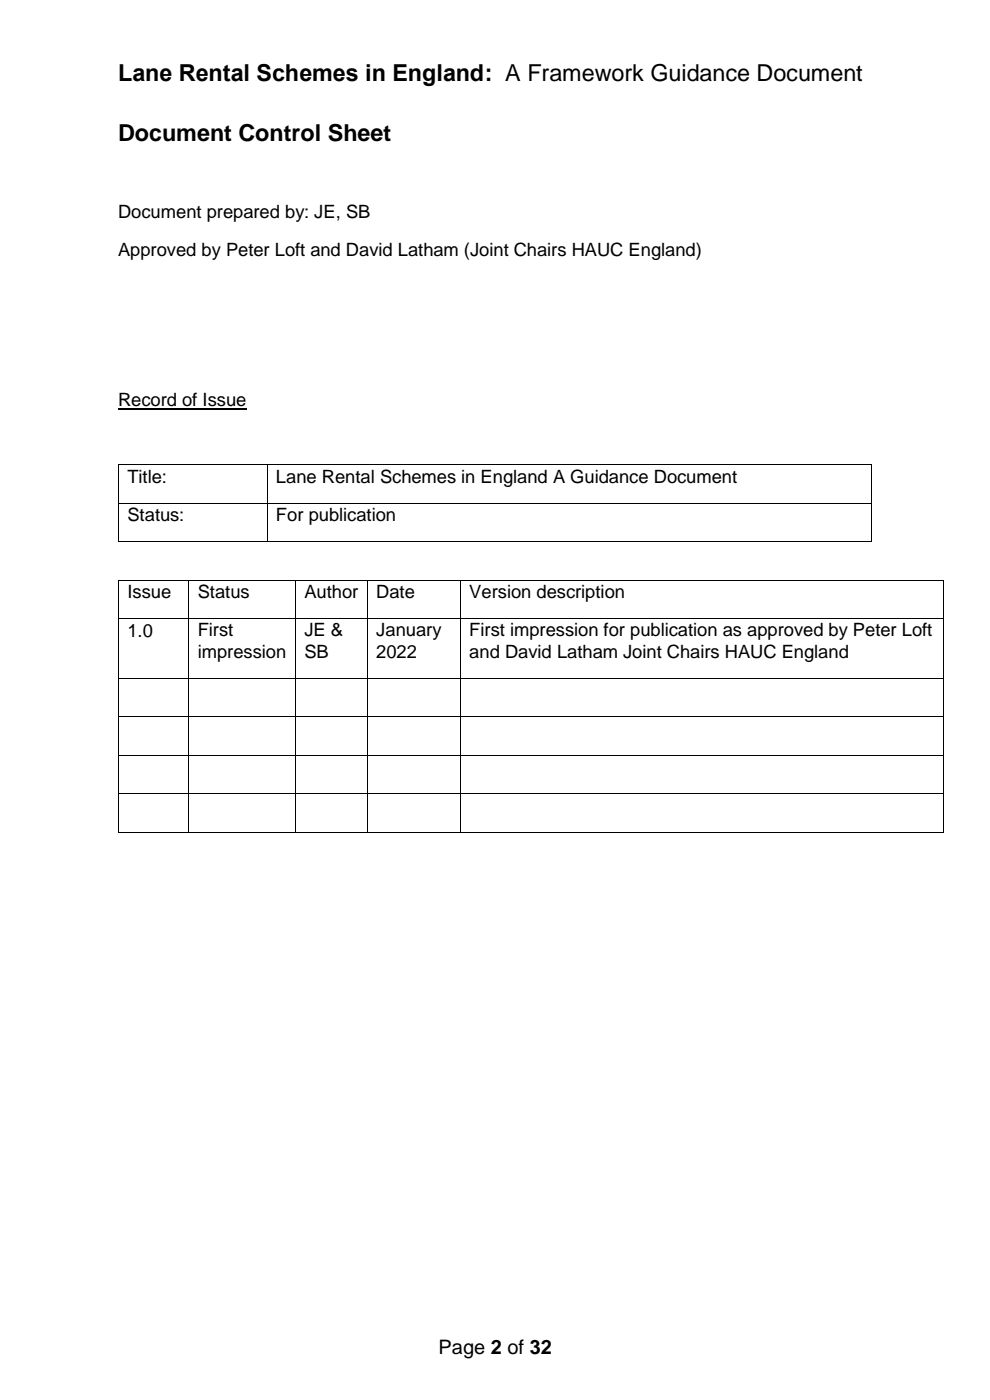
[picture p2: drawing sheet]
<svg xmlns="http://www.w3.org/2000/svg" width="210mm" height="297mm" viewBox="0 0 210 297" stroke-linecap="round" stroke-linejoin="round" font-family="sans-serif">
<defs><g id="words">
<g font-size="5">
<text x="25" y="17.1">Lane Rental Schemes in England: A Framework Guidance Document</text>
<text x="25" y="30">Document Control Sheet</text>
</g>
<text font-size="4.2" x="93" y="287.3">Page 2 of 32</text>
<g font-size="3.9">
<text x="25" y="46.3">Document prepared by: JE, SB</text>
<text x="25" y="54.3">Approved by Peter Loft and David Latham (Joint Chairs HAUC England)</text>
<text x="25" y="86.3">Record of Issue</text>
<text x="27" y="102.4">Title:</text>
<text x="58.5" y="102.4">Lane Rental Schemes in England A Guidance Document</text>
<text x="27" y="110.5">Status:</text>
<text x="58.5" y="110.5">For publication</text>
<text x="27" y="126.9">Issue</text>
<text x="41.9" y="126.9">Status</text>
<text x="64.5" y="126.9">Author</text>
<text x="79.8" y="126.9">Date</text>
<text x="99.5" y="126.9">Version description</text>
<text x="27" y="135.1">1.0</text>
<text x="41.9" y="135">First</text>
<text x="64.5" y="135">JE &amp;</text>
<text x="79.8" y="135">January</text>
<text x="99.5" y="135">First impression for publication as approved by Peter Loft</text>
<text x="41.9" y="139.6">impression</text>
<text x="64.5" y="139.6">SB</text>
<text x="79.8" y="139.6">2022</text>
<text x="99.5" y="139.6">and David Latham Joint Chairs HAUC England</text>
</g>
</g></defs>
<path d="M25 86.8h27.2" fill="none" stroke="#000" stroke-width=".3"/>
<g fill="#000">
<path d="M25 98.5h.2v.2h-.2z" fill-rule="evenodd"/>
<path d="M25 98.5h.2v.2h-.2z" fill-rule="evenodd"/>
<path d="M56.5 98.5h.2v.2h-.2z" fill-rule="evenodd"/>
<path d="M184.8 98.5h.1v.2h-.1z" fill-rule="evenodd"/>
<path d="M184.8 98.5h.1v.2h-.1z" fill-rule="evenodd"/>
<path d="M25 106.7h.2v.2h-.2z" fill-rule="evenodd"/>
<path d="M25 114.9h.2v.1h-.2z" fill-rule="evenodd"/>
<path d="M25 114.9h.2v.1h-.2z" fill-rule="evenodd"/>
<path d="M56.5 106.7h.2v.2h-.2z" fill-rule="evenodd"/>
<path d="M56.5 114.9h.2v.1h-.2z" fill-rule="evenodd"/>
<path d="M184.8 106.7h.1v.2h-.1z" fill-rule="evenodd"/>
<path d="M184.8 114.9h.1v.1h-.1z" fill-rule="evenodd"/>
<path d="M184.8 114.9h.1v.1h-.1z" fill-rule="evenodd"/>
<path d="M25 123h.2v.2h-.2z" fill-rule="evenodd"/>
<path d="M25 123h.2v.2h-.2z" fill-rule="evenodd"/>
<path d="M25 131.2h.2v.2h-.2z" fill-rule="evenodd"/>
<path d="M40 123h.1v.2h-.1z" fill-rule="evenodd"/>
<path d="M40 131.2h.1v.2h-.1z" fill-rule="evenodd"/>
<path d="M62.5 123h.2v.2h-.2z" fill-rule="evenodd"/>
<path d="M62.5 131.2h.2v.2h-.2z" fill-rule="evenodd"/>
<path d="M77.8 123h.2v.2h-.2z" fill-rule="evenodd"/>
<path d="M77.8 131.2h.2v.2h-.2z" fill-rule="evenodd"/>
<path d="M97.6 123h.1v.2h-.1z" fill-rule="evenodd"/>
<path d="M97.6 131.2h.1v.2h-.1z" fill-rule="evenodd"/>
<path d="M200 123h.2v.2h-.2z" fill-rule="evenodd"/>
<path d="M200 123h.2v.2h-.2z" fill-rule="evenodd"/>
<path d="M200 131.2h.2v.2h-.2z" fill-rule="evenodd"/>
<path d="M25 143.8h.2v.2h-.2z" fill-rule="evenodd"/>
<path d="M25 152h.2v.2h-.2z" fill-rule="evenodd"/>
<path d="M40 143.8h.1v.2h-.1z" fill-rule="evenodd"/>
<path d="M40 152h.1v.2h-.1z" fill-rule="evenodd"/>
<path d="M62.5 143.8h.2v.2h-.2z" fill-rule="evenodd"/>
<path d="M62.5 152h.2v.2h-.2z" fill-rule="evenodd"/>
<path d="M77.8 143.8h.2v.2h-.2z" fill-rule="evenodd"/>
<path d="M77.8 152h.2v.2h-.2z" fill-rule="evenodd"/>
<path d="M97.6 143.8h.1v.2h-.1z" fill-rule="evenodd"/>
<path d="M97.6 152h.1v.2h-.1z" fill-rule="evenodd"/>
<path d="M200 143.8h.2v.2h-.2z" fill-rule="evenodd"/>
<path d="M200 152h.2v.2h-.2z" fill-rule="evenodd"/>
<path d="M25 160.2h.2v.1h-.2z" fill-rule="evenodd"/>
<path d="M25 168.3h.2v.2h-.2z" fill-rule="evenodd"/>
<path d="M25 176.5h.2v.2h-.2z" fill-rule="evenodd"/>
<path d="M25 176.5h.2v.2h-.2z" fill-rule="evenodd"/>
<path d="M40 160.2h.1v.1h-.1z" fill-rule="evenodd"/>
<path d="M40 168.3h.1v.2h-.1z" fill-rule="evenodd"/>
<path d="M40 176.5h.1v.2h-.1z" fill-rule="evenodd"/>
<path d="M62.5 160.2h.2v.1h-.2z" fill-rule="evenodd"/>
<path d="M62.5 168.3h.2v.2h-.2z" fill-rule="evenodd"/>
<path d="M62.5 176.5h.2v.2h-.2z" fill-rule="evenodd"/>
<path d="M77.8 160.2h.2v.1h-.2z" fill-rule="evenodd"/>
<path d="M77.8 168.3h.2v.2h-.2z" fill-rule="evenodd"/>
<path d="M77.8 176.5h.2v.2h-.2z" fill-rule="evenodd"/>
<path d="M97.6 160.2h.1v.1h-.1z" fill-rule="evenodd"/>
<path d="M97.6 168.3h.1v.2h-.1z" fill-rule="evenodd"/>
<path d="M97.6 176.5h.1v.2h-.1z" fill-rule="evenodd"/>
<path d="M200 160.2h.2v.1h-.2z" fill-rule="evenodd"/>
<path d="M200 168.3h.2v.2h-.2z" fill-rule="evenodd"/>
<path d="M200 176.5h.2v.2h-.2z" fill-rule="evenodd"/>
<path d="M200 176.5h.2v.2h-.2z" fill-rule="evenodd"/>
</g>
<g fill="none" stroke="#000" stroke-width=".21">
<path d="M25.1 98.7v8M25.2 98.6h31.3M56.6 98.7v8M56.7 98.6h128.1M184.9 98.7v8M25.1 106.9v8M25.2 106.8h31.3M25.2 115h31.3M56.6 106.9v8M56.7 106.8h128.1M56.7 115h128.1M184.9 106.9v8"/>
<path d="M25.1 123.2v8M25.1 131.4v12.4M25.2 123.1h14.8M25.2 131.3h14.8M40.1 123.2v8M40.1 131.4v12.4M40.1 123.1h22.4M40.1 131.3h22.4M62.6 123.2v8M62.6 131.4v12.4M62.7 123.1h15.1M62.7 131.3h15.1"/>
<path d="M77.9 123.2v8M77.9 131.4v12.4M78 123.1h19.6M78 131.3h19.6M97.6 123.2v8M97.6 131.4v12.4M97.7 123.1h102.3M97.7 131.3h102.3M200.1 123.2v8M200.1 131.4v12.4M25.1 144v8M25.1 152.2v8"/>
<path d="M25.2 143.9h14.8M25.2 152.1h14.8M40.1 144v8M40.1 152.2v8M40.1 143.9h22.4M40.1 152.1h22.4M62.6 144v8M62.6 152.2v8M62.7 143.9h15.1M62.7 152.1h15.1M77.9 144v8M77.9 152.2v8"/>
<path d="M78 143.9h19.6M78 152.1h19.6M97.6 144v8M97.6 152.2v8M97.7 143.9h102.3M97.7 152.1h102.3M200.1 144v8M200.1 152.2v8M25.1 160.3v8M25.1 168.5v8M25.2 160.3h14.8M25.2 168.4h14.8"/>
<path d="M25.2 176.6h14.8M40.1 160.3v8M40.1 168.5v8M40.1 160.3h22.4M40.1 168.4h22.4M40.1 176.6h22.4M62.6 160.3v8M62.6 168.5v8M62.7 160.3h15.1M62.7 168.4h15.1M62.7 176.6h15.1M77.9 160.3v8"/>
<path d="M77.9 168.5v8M78 160.3h19.6M78 168.4h19.6M78 176.6h19.6M97.6 160.3v8M97.6 168.5v8M97.7 160.3h102.3M97.7 168.4h102.3M97.7 176.6h102.3M200.1 160.3v8M200.1 168.5v8"/>
</g>
<use href="#words"/>
</svg>
